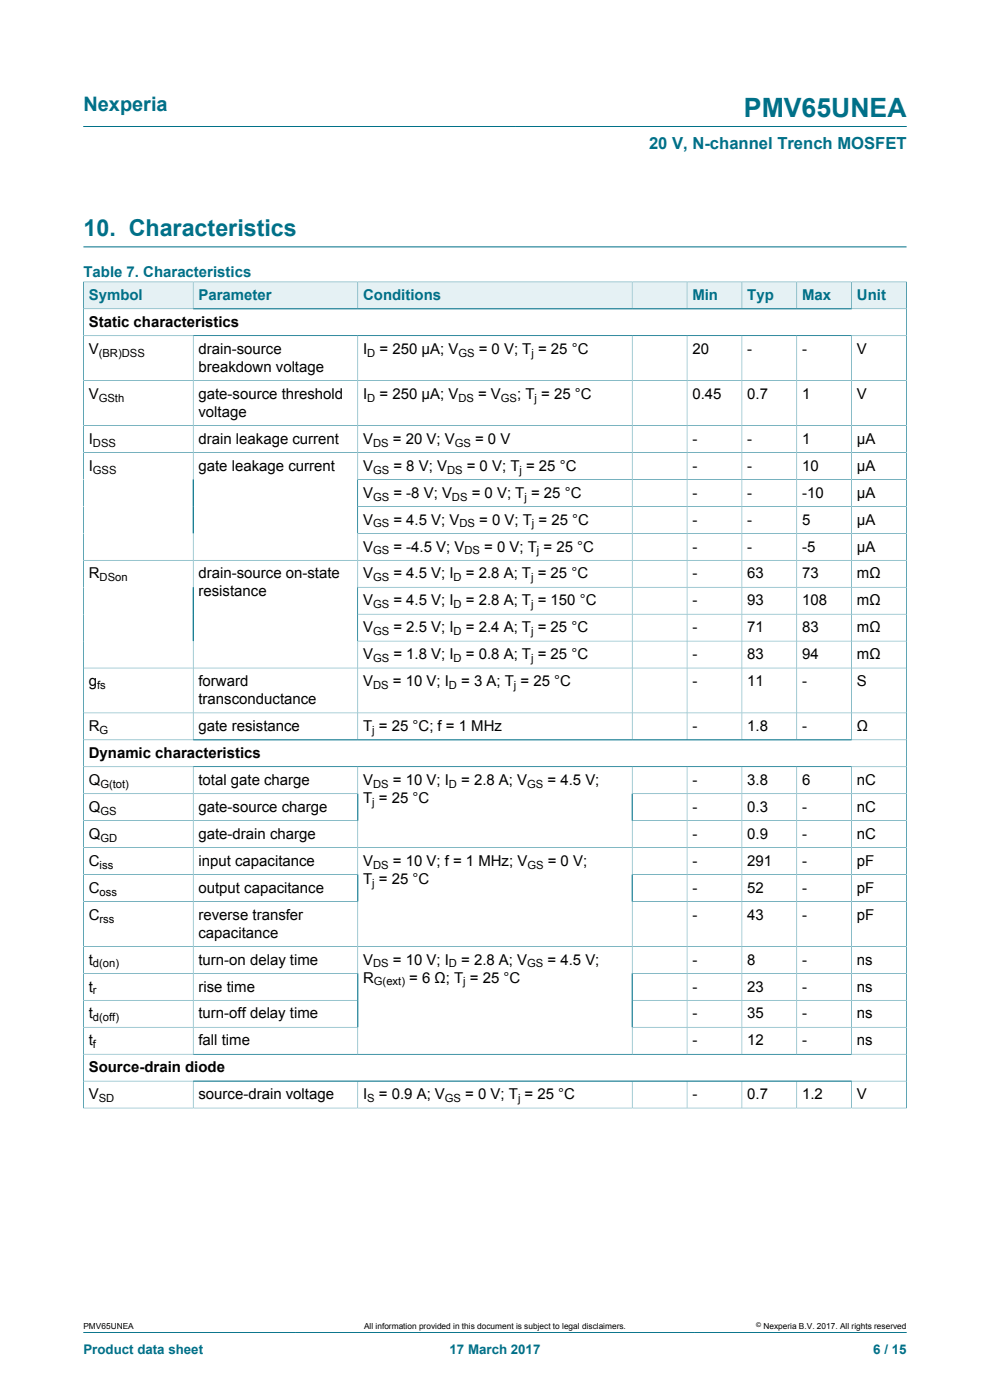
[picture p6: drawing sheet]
<svg xmlns="http://www.w3.org/2000/svg" width="210mm" height="297mm" viewBox="0 0 210 297" stroke-linecap="round" stroke-linejoin="round" font-family="sans-serif">
<defs><g id="words">
<text font-size="5.6" fill="#007088" x="157.8" y="24.8">PMV65UNEA</text>
<text font-size="4.9" fill="#007088" x="17.7" y="50">10. Characteristics</text>
<text font-size="4.2" fill="#007088" x="17.7" y="23.6">Nexperia</text>
<text font-size="3.5" fill="#007088" x="137.7" y="31.7">20 V, N-channel Trench MOSFET</text>
<g font-size="3.2" fill="#007088">
<text x="17.7" y="58.7">Table 7. Characteristics</text>
<text x="18.8" y="63.7">Symbol</text>
<text x="42.1" y="63.7">Parameter</text>
<text x="77" y="63.7">Conditions</text>
<text x="146.9" y="63.7">Min</text>
<text x="158.5" y="63.7">Typ</text>
<text x="170.1" y="63.7">Max</text>
<text x="181.8" y="63.7">Unit</text>
</g>
<g font-size="3.2">
<text x="18.8" y="69.4">Static characteristics</text>
<text x="18.8" y="75.1">V</text>
<text x="42.1" y="75.1">drain-source</text>
<text x="77" y="75.1">I</text>
<text x="80.5" y="75.1">= 250 µA; V</text>
<text x="101.5" y="75.1">= 0 V; T = 25 °C</text>
<text x="146.9" y="75.1">20</text>
<text x="158.5" y="75.1">-</text>
<text x="170.1" y="75.1">-</text>
<text x="181.8" y="75.1">V</text>
<text x="42.1" y="78.9">breakdown voltage</text>
<text x="18.8" y="84.6">V</text>
<text x="42.1" y="84.6">gate-source threshold</text>
<text x="42.1" y="88.4">voltage</text>
<text x="77" y="84.6">I</text>
<text x="80.5" y="84.6">= 250 µA; V</text>
<text x="101.4" y="84.6">= V</text>
<text x="109.7" y="84.6">; T = 25 °C</text>
<text x="146.9" y="84.6">0.45</text>
<text x="158.5" y="84.6">0.7</text>
<text x="170.1" y="84.6">1</text>
<text x="181.8" y="84.6">V</text>
<text x="18.8" y="94.1">I</text>
<text x="42.1" y="94.1">drain leakage current</text>
<text x="77" y="94.1">V</text>
<text x="83.3" y="94.1">= 20 V; V</text>
<text x="100.8" y="94.1">= 0 V</text>
<text x="146.9" y="94.1">-</text>
<text x="158.5" y="94.1">-</text>
<text x="170.1" y="94.1">1</text>
<text x="181.8" y="94.1">µA</text>
<text x="18.8" y="99.9">I</text>
<text x="42.1" y="99.9">gate leakage current</text>
<text x="77" y="99.9">V</text>
<text x="83.5" y="99.9">= 8 V; V</text>
<text x="99" y="99.9">= 0 V; T = 25 °C</text>
<text x="146.9" y="99.9">-</text>
<text x="158.5" y="99.9">-</text>
<text x="170.1" y="99.9">10</text>
<text x="181.8" y="99.9">µA</text>
<text x="77" y="105.6">V</text>
<text x="83.5" y="105.6">= -8 V; V</text>
<text x="100.1" y="105.6">= 0 V; T = 25 °C</text>
<text x="146.9" y="105.6">-</text>
<text x="158.5" y="105.6">-</text>
<text x="170.1" y="105.6">-10</text>
<text x="181.8" y="105.6">µA</text>
<text x="77" y="111.3">V</text>
<text x="83.5" y="111.3">= 4.5 V; V</text>
<text x="101.7" y="111.3">= 0 V; T = 25 °C</text>
<text x="146.9" y="111.3">-</text>
<text x="158.5" y="111.3">-</text>
<text x="170.1" y="111.3">5</text>
<text x="181.8" y="111.3">µA</text>
<text x="77" y="117">V</text>
<text x="83.5" y="117">= -4.5 V; V</text>
<text x="102.7" y="117">= 0 V; T = 25 °C</text>
<text x="146.9" y="117">-</text>
<text x="158.5" y="117">-</text>
<text x="170.1" y="117">-5</text>
<text x="181.8" y="117">µA</text>
<text x="18.8" y="122.7">R</text>
<text x="42.1" y="122.7">drain-source on-state</text>
<text x="77" y="122.7">V</text>
<text x="83.5" y="122.7">= 4.5 V; I</text>
<text x="98.8" y="122.7">= 2.8 A; T = 25 °C</text>
<text x="146.9" y="122.7">-</text>
<text x="158.5" y="122.7">63</text>
<text x="170.1" y="122.7">73</text>
<text x="181.8" y="122.7">mΩ</text>
<text x="42.1" y="126.5">resistance</text>
<text x="77" y="128.4">V</text>
<text x="83.5" y="128.4">= 4.5 V; I</text>
<text x="98.8" y="128.4">= 2.8 A; T = 150 °C</text>
<text x="146.9" y="128.4">-</text>
<text x="158.5" y="128.4">93</text>
<text x="170.1" y="128.4">108</text>
<text x="181.8" y="128.4">mΩ</text>
<text x="77" y="134.1">V</text>
<text x="83.5" y="134.1">= 2.5 V; I</text>
<text x="98.8" y="134.1">= 2.4 A; T = 25 °C</text>
<text x="146.9" y="134.1">-</text>
<text x="158.5" y="134.1">71</text>
<text x="170.1" y="134.1">83</text>
<text x="181.8" y="134.1">mΩ</text>
<text x="77" y="139.9">V</text>
<text x="83.5" y="139.9">= 1.8 V; I</text>
<text x="98.8" y="139.9">= 0.8 A; T = 25 °C</text>
<text x="146.9" y="139.9">-</text>
<text x="158.5" y="139.9">83</text>
<text x="170.1" y="139.9">94</text>
<text x="181.8" y="139.9">mΩ</text>
<text x="18.8" y="145.6">g</text>
<text x="42.1" y="145.6">forward</text>
<text x="42.1" y="149.4">transconductance</text>
<text x="77" y="145.6">V</text>
<text x="83.3" y="145.6">= 10 V; I</text>
<text x="97.8" y="145.6">= 3 A; T = 25 °C</text>
<text x="146.9" y="145.6">-</text>
<text x="158.5" y="145.6">11</text>
<text x="170.1" y="145.6">-</text>
<text x="181.8" y="145.6">S</text>
<text x="18.8" y="155.1">R</text>
<text x="42.1" y="155.1">gate resistance</text>
<text x="77" y="155.1">T = 25 °C; f = 1 MHz</text>
<text x="146.9" y="155.1">-</text>
<text x="158.5" y="155.1">1.8</text>
<text x="170.1" y="155.1">-</text>
<text x="181.8" y="155.1">Ω</text>
<text x="18.8" y="160.8">Dynamic characteristics</text>
<text x="18.8" y="166.5">Q</text>
<text x="42.1" y="166.5">total gate charge</text>
<text x="77" y="166.5">V</text>
<text x="83.3" y="166.5">= 10 V; I</text>
<text x="97.8" y="166.5">= 2.8 A; V</text>
<text x="116.1" y="166.5">= 4.5 V;</text>
<text x="146.9" y="166.5">-</text>
<text x="158.5" y="166.5">3.8</text>
<text x="170.1" y="166.5">6</text>
<text x="181.8" y="166.5">nC</text>
<text x="18.8" y="172.2">Q</text>
<text x="42.1" y="172.2">gate-source charge</text>
<text x="77" y="170.3">T = 25 °C</text>
<text x="146.9" y="172.2">-</text>
<text x="158.5" y="172.2">0.3</text>
<text x="170.1" y="172.2">-</text>
<text x="181.8" y="172.2">nC</text>
<text x="18.8" y="178">Q</text>
<text x="42.1" y="178">gate-drain charge</text>
<text x="146.9" y="178">-</text>
<text x="158.5" y="178">0.9</text>
<text x="170.1" y="178">-</text>
<text x="181.8" y="178">nC</text>
<text x="18.8" y="183.7">C</text>
<text x="42.1" y="183.7">input capacitance</text>
<text x="77" y="183.7">V</text>
<text x="83.3" y="183.7">= 10 V; f = 1 MHz; V</text>
<text x="116.2" y="183.7">= 0 V;</text>
<text x="146.9" y="183.7">-</text>
<text x="158.5" y="183.7">291</text>
<text x="170.1" y="183.7">-</text>
<text x="181.8" y="183.7">pF</text>
<text x="18.8" y="189.4">C</text>
<text x="42.1" y="189.4">output capacitance</text>
<text x="77" y="187.5">T = 25 °C</text>
<text x="146.9" y="189.4">-</text>
<text x="158.5" y="189.4">52</text>
<text x="170.1" y="189.4">-</text>
<text x="181.8" y="189.4">pF</text>
<text x="18.8" y="195.1">C</text>
<text x="42.1" y="195.1">reverse transfer</text>
<text x="146.9" y="195.1">-</text>
<text x="158.5" y="195.1">43</text>
<text x="170.1" y="195.1">-</text>
<text x="181.8" y="195.1">pF</text>
<text x="42.1" y="198.9">capacitance</text>
<text x="18.8" y="204.6">t</text>
<text x="42.1" y="204.6">turn-on delay time</text>
<text x="77" y="204.6">V</text>
<text x="77" y="208.4">R</text>
<text x="83.3" y="204.6">= 10 V; I</text>
<text x="86.8" y="208.4">= 6 Ω; T = 25 °C</text>
<text x="97.8" y="204.6">= 2.8 A; V</text>
<text x="116.1" y="204.6">= 4.5 V;</text>
<text x="146.9" y="204.6">-</text>
<text x="158.5" y="204.6">8</text>
<text x="170.1" y="204.6">-</text>
<text x="181.8" y="204.6">ns</text>
<text x="18.8" y="210.3">t</text>
<text x="42.1" y="210.3">rise time</text>
<text x="146.9" y="210.3">-</text>
<text x="158.5" y="210.3">23</text>
<text x="170.1" y="210.3">-</text>
<text x="181.8" y="210.3">ns</text>
<text x="18.8" y="216.1">t</text>
<text x="18.8" y="221.8">t</text>
<text x="42.1" y="216.1">turn-off delay time</text>
<text x="42.1" y="221.8">fall time</text>
<text x="146.9" y="216.1">-</text>
<text x="146.9" y="221.8">-</text>
<text x="158.5" y="216.1">35</text>
<text x="158.5" y="221.8">12</text>
<text x="170.1" y="216.1">-</text>
<text x="170.1" y="221.8">-</text>
<text x="181.8" y="216.1">ns</text>
<text x="181.8" y="221.8">ns</text>
<text x="18.8" y="227.5">Source-drain diode</text>
<text x="18.8" y="233.2">V</text>
<text x="42.1" y="233.2">source-drain voltage</text>
<text x="77" y="233.2">I</text>
<text x="80.4" y="233.2">= 0.9 A; V</text>
<text x="98.7" y="233.2">= 0 V; T = 25 °C</text>
<text x="146.9" y="233.2">-</text>
<text x="158.5" y="233.2">0.7</text>
<text x="170.1" y="233.2">1.2</text>
<text x="181.8" y="233.2">V</text>
</g>
<g font-size="2.8" fill="#007088">
<text x="17.7" y="287.2">Product data sheet</text>
<text x="95.4" y="287.2">17 March 2017</text>
<text x="185.2" y="287.2">6 / 15</text>
</g>
<g font-size="2.4">
<text x="20.9" y="75.7">(BR)DSS</text>
<text x="77.9" y="75.7">D</text>
<text x="97.2" y="75.7">GS</text>
<text x="112.7" y="75.7">j</text>
<text x="20.9" y="85.2">GSth</text>
<text x="77.9" y="85.2">D</text>
<text x="97.2" y="85.2">DS</text>
<text x="106.3" y="85.2">GS</text>
<text x="113.4" y="85.2">j</text>
<text x="19.7" y="94.8">DSS</text>
<text x="79.1" y="94.8">DS</text>
<text x="96.5" y="94.8">GS</text>
<text x="19.7" y="100.5">GSS</text>
<text x="79.1" y="100.5">GS</text>
<text x="94.8" y="100.5">DS</text>
<text x="110.2" y="100.5">j</text>
<text x="79.1" y="106.2">GS</text>
<text x="95.9" y="106.2">DS</text>
<text x="111.2" y="106.2">j</text>
<text x="79.1" y="111.9">GS</text>
<text x="97.5" y="111.9">DS</text>
<text x="112.8" y="111.9">j</text>
<text x="79.1" y="117.6">GS</text>
<text x="98.5" y="117.6">DS</text>
<text x="113.9" y="117.6">j</text>
<text x="21.1" y="123.3">DSon</text>
<text x="79.1" y="123.3">GS</text>
<text x="96.2" y="123.3">D</text>
<text x="112.7" y="123.3">j</text>
<text x="79.1" y="129">GS</text>
<text x="96.2" y="129">D</text>
<text x="112.7" y="129">j</text>
<text x="79.1" y="134.8">GS</text>
<text x="96.2" y="134.8">D</text>
<text x="112.7" y="134.8">j</text>
<text x="79.1" y="140.5">GS</text>
<text x="96.2" y="140.5">D</text>
<text x="112.7" y="140.5">j</text>
<text x="20.6" y="146.2">fs</text>
<text x="79.1" y="146.2">DS</text>
<text x="95.2" y="146.2">D</text>
<text x="109" y="146.2">j</text>
<text x="21.1" y="155.7">G</text>
<text x="79" y="155.7">j</text>
<text x="21.3" y="167.1">G(tot)</text>
<text x="79.1" y="167.1">DS</text>
<text x="95.2" y="167.1">D</text>
<text x="111.8" y="167.1">GS</text>
<text x="21.3" y="172.9">GS</text>
<text x="79" y="171">j</text>
<text x="21.3" y="178.6">GD</text>
<text x="21.1" y="184.3">iss</text>
<text x="79.1" y="184.3">DS</text>
<text x="111.9" y="184.3">GS</text>
<text x="21.1" y="190">oss</text>
<text x="79" y="188.1">j</text>
<text x="21.1" y="195.7">rss</text>
<text x="19.7" y="205.2">d(on)</text>
<text x="79.1" y="205.2">DS</text>
<text x="79.3" y="209.1">G(ext)</text>
<text x="95.2" y="205.2">D</text>
<text x="98.3" y="209.1">j</text>
<text x="111.8" y="205.2">GS</text>
<text x="19.7" y="211">r</text>
<text x="19.7" y="216.7">d(off)</text>
<text x="19.7" y="222.4">f</text>
<text x="20.9" y="233.8">SD</text>
<text x="77.9" y="233.8">S</text>
<text x="94.4" y="233.8">GS</text>
<text x="109.9" y="233.8">j</text>
</g>
<g font-size="1.8">
<text x="17.7" y="282">PMV65UNEA</text>
<text x="77.2" y="282">All information provided in this document is subject to legal disclaimers.</text>
<text x="161.9" y="282">Nexperia B.V. 2017. All rights reserved</text>
</g>
<text font-size="1.4" x="160.4" y="281.6">©</text>
</g></defs>
<path d="M17.7 26.8h174.6M17.7 52.4h174.6M17.7 282.6h174.6" fill="none" stroke="#007088" stroke-width=".21"/>
<path d="M17.8 59.9h23.1v5.5h-23.1z" fill="#e5f1f4"/>
<path d="M17.7 59.7v5.8h23.3v-5.7h-23.4" fill="none" stroke="#007088" stroke-width=".21"/>
<path d="M41.1 59.9h34.7v5.5h-34.7z" fill="#e5f1f4"/>
<path d="M41 59.8h34.9v5.7h-34.9z" fill="none" stroke="#007088" stroke-width=".21"/>
<path d="M76 59.9h58v5.5h-58z" fill="#e5f1f4"/>
<path d="M75.9 59.8h58.2v5.7h-58.2z" fill="none" stroke="#007088" stroke-width=".21"/>
<path d="M134.2 59.9h11.5v5.5h-11.5z" fill="#e5f1f4"/>
<path d="M134.1 59.8h11.6v5.7h-11.6z" fill="none" stroke="#007088" stroke-width=".21"/>
<path d="M145.8 59.9h11.5v5.5h-11.5z" fill="#e5f1f4"/>
<path d="M145.7 59.8h11.7v5.7h-11.7z" fill="none" stroke="#007088" stroke-width=".21"/>
<path d="M157.4 59.9h11.5v5.5h-11.5z" fill="#e5f1f4"/>
<path d="M157.4 59.8h11.6v5.7h-11.6z" fill="none" stroke="#007088" stroke-width=".21"/>
<path d="M169.1 59.9h11.5v5.5h-11.5z" fill="#e5f1f4"/>
<path d="M169 59.8h11.7v5.7h-11.7z" fill="none" stroke="#007088" stroke-width=".21"/>
<path d="M180.7 59.9h11.5v5.5h-11.5z" fill="#e5f1f4"/>
<g fill="none" stroke="#007088" stroke-width=".21">
<path d="M192.3 59.7v175.4M192.4 59.8h-11.7v5.7M17.7 71.2h174.6M41 71.2v85.8M75.9 71.2v85.8M134.1 71.2v85.8M145.7 71.2v85.8M157.4 71.2v85.8M169 71.2v85.8M180.7 71.2v85.8M192.3 65.5h-174.6v169.6M17.7 80.8h174.6"/>
<path d="M17.7 90.3h174.6M17.7 96h174.6M75.9 101.7h116.4M75.9 107.4h116.4M75.9 113.1h116.4M192.3 118.9h-174.6M75.9 124.6h116.4M75.9 130.3h116.4M75.9 136h116.4M17.7 141.7h174.6M17.7 151.2h174.6M17.7 157h174.6"/>
<path d="M17.7 162.7h174.6M17.7 168.4h58.2M17.7 174.1h58.2M17.7 179.8h174.6M41 162.7v60.9M75.9 162.7v60.9M134.1 162.7v60.9M134.1 168.4h58.2M134.1 174.1h58.2M145.7 162.7v60.9M157.4 162.7v60.9M169 162.7v60.9"/>
<path d="M180.7 162.7v60.9M17.7 185.5h58.2M17.7 191.2h58.2M134.1 185.5h58.2M134.1 191.2h58.2M17.7 200.8h174.6M17.7 206.5h58.2M17.7 212.2h58.2M17.7 217.9h58.2M134.1 206.5h58.2M134.1 212.2h58.2M134.1 217.9h58.2"/>
<path d="M17.6 235.1h174.8M17.7 223.6h174.6M17.7 229.3h174.6M41 229.3v5.8M75.9 229.3v5.8M134.1 229.3v5.8M145.7 229.3v5.8M157.4 229.3v5.8M169 229.3v5.8M180.7 229.3v5.8"/>
</g>
<use href="#words"/>
</svg>
